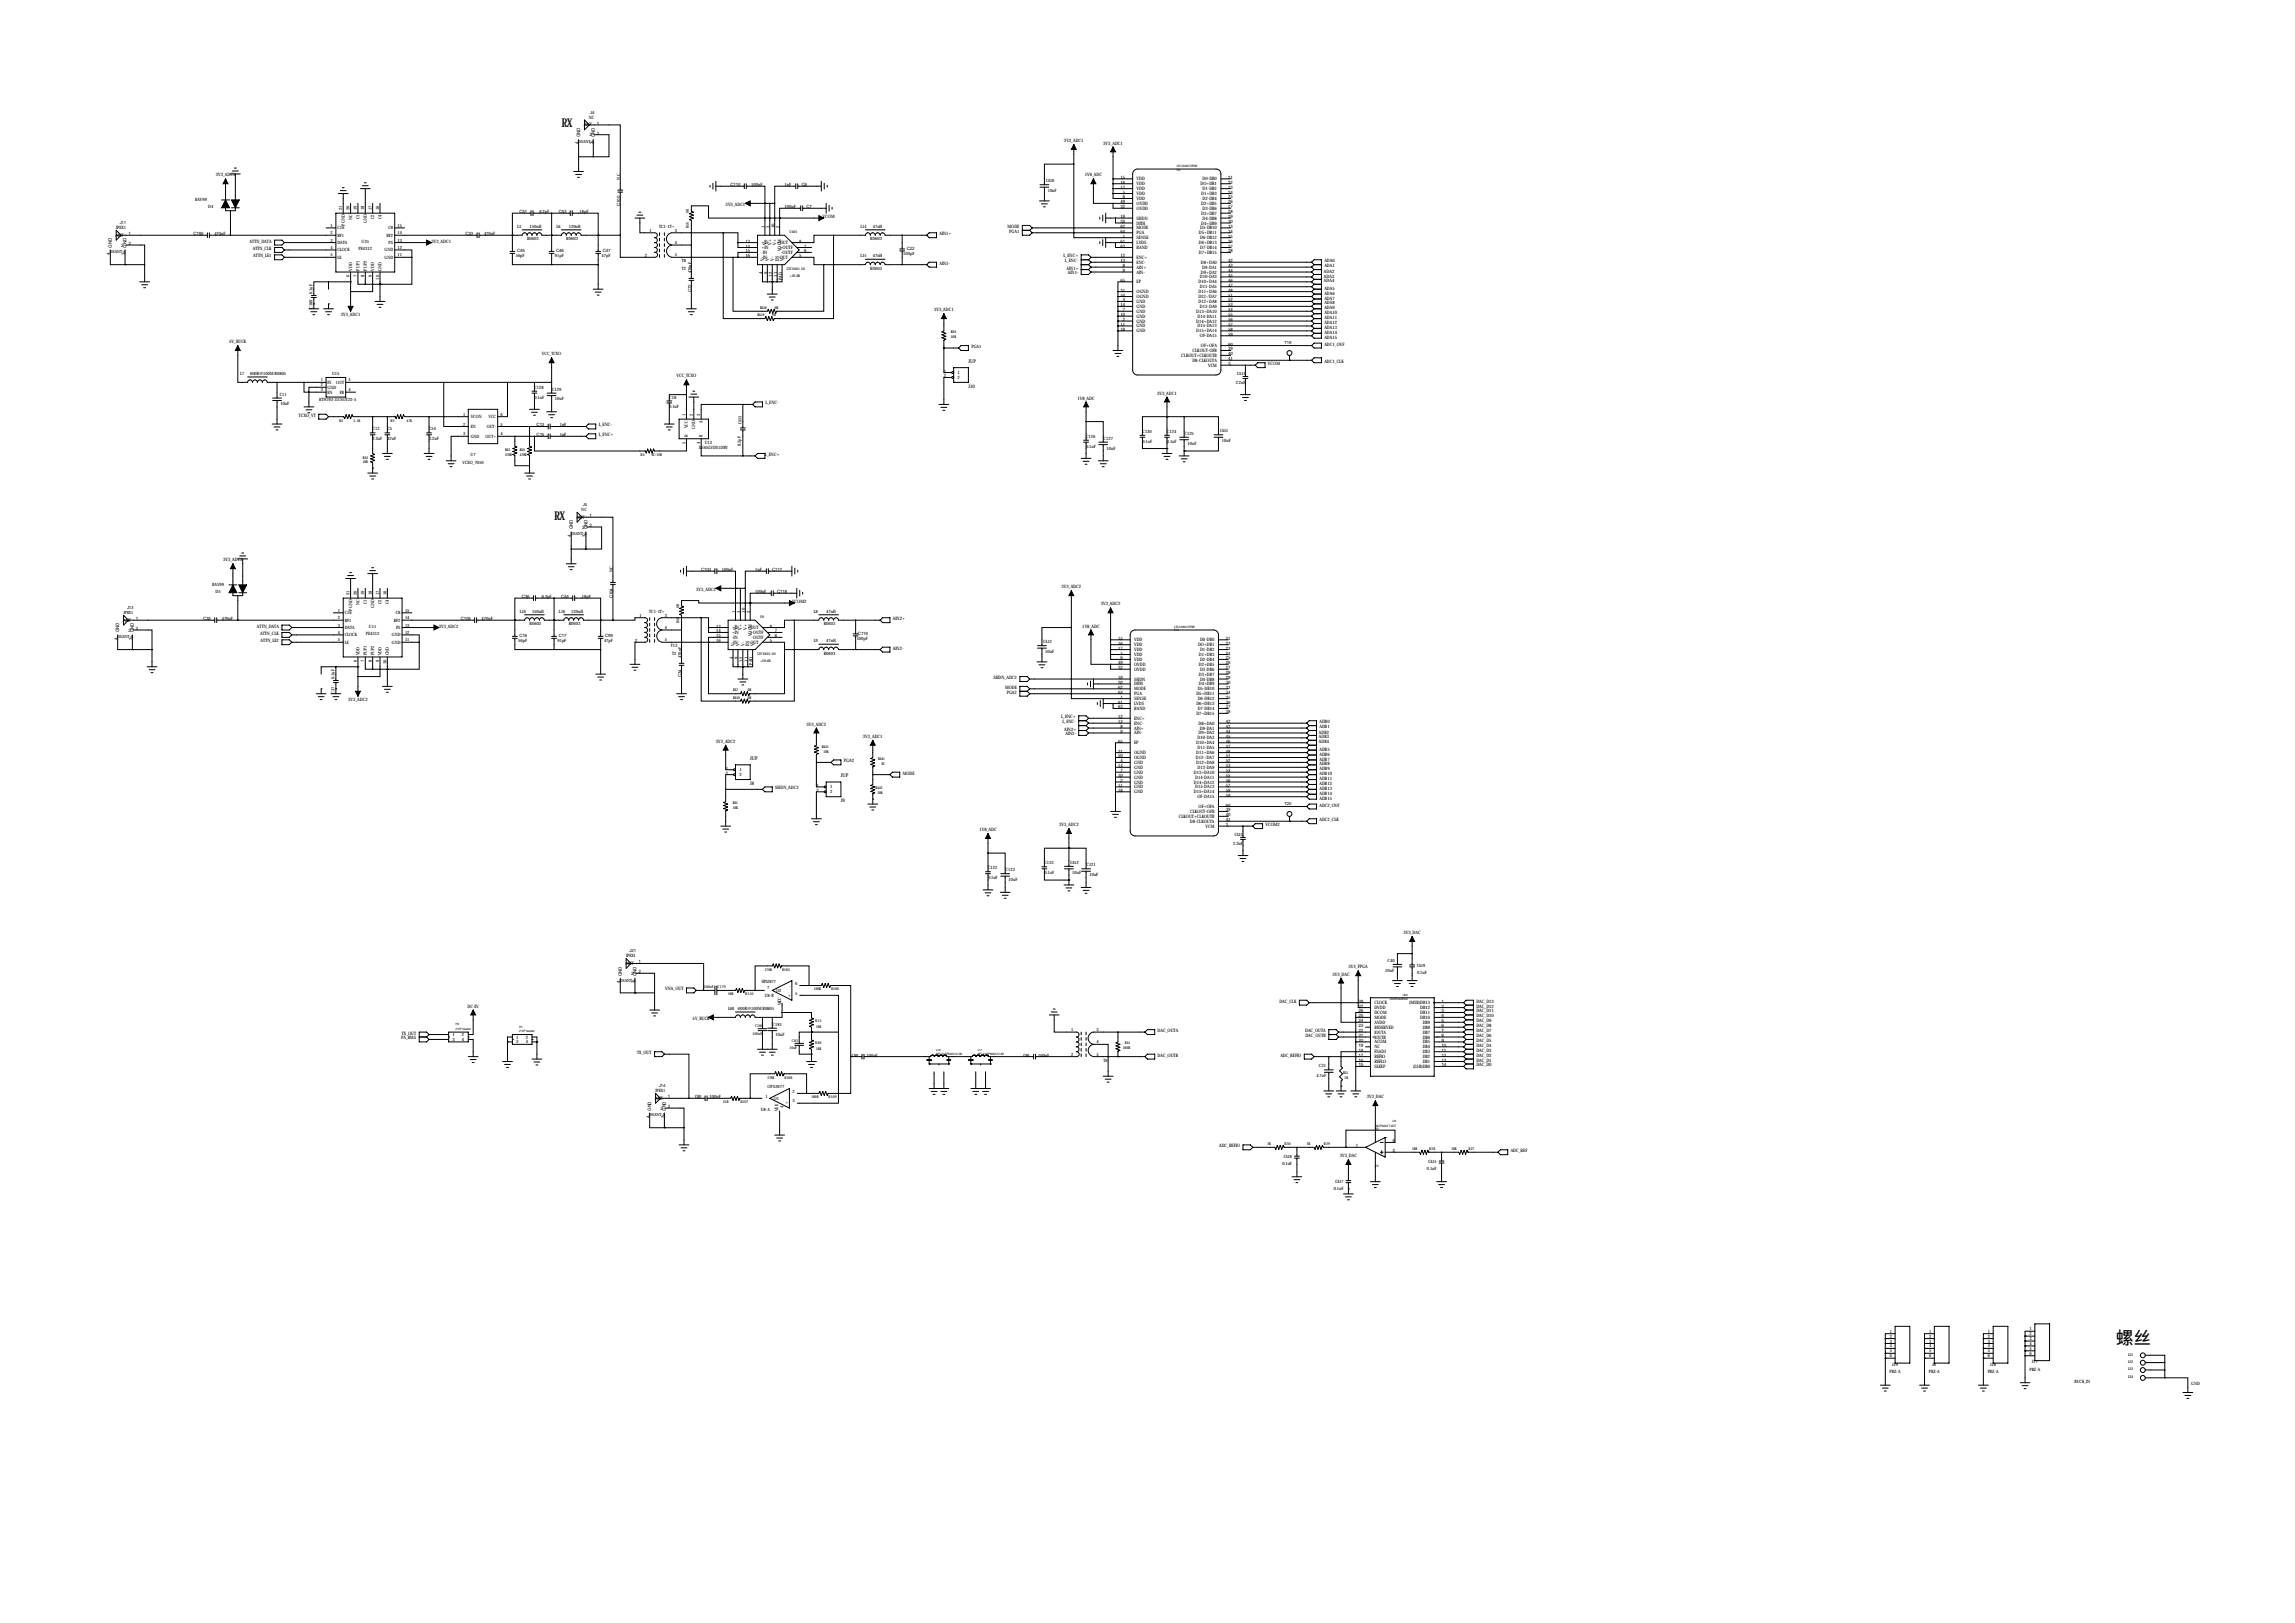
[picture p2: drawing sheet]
<svg xmlns="http://www.w3.org/2000/svg" width="1189mm" height="841mm" viewBox="0 0 1189 841" stroke-linecap="round" stroke-linejoin="round" font-family="sans-serif">
<defs><g id="words">
<text font-size="9.2" x="1096" y="696">螺丝</text>
<g font-size="6.3">
<text x="291" y="66">RX</text>
<text x="287" y="269">RX</text>
</g>
<g font-size="2.6">
<text x="502" y="188">JUP</text>
<text x="389" y="394">JUP</text>
<text x="436" y="403">JUP</text>
</g>
<g font-size="2.5">
<text x="502" y="201">J10</text>
<text x="389" y="406">J8</text>
<text x="436" y="415">J9</text>
</g>
<g font-size="2.4">
<text x="302" y="65">ANT</text>
<text x="309" y="65">1</text>
<text x="301" y="71" transform="rotate(-90 301 71)">GND</text>
<text x="305" y="71">2</text>
<text x="308" y="71" transform="rotate(-90 308 71)">GND</text>
<text x="309" y="70">2</text>
<text x="300" y="75" transform="rotate(-90 300 75)">4</text>
<text x="307" y="75" transform="rotate(-90 307 75)">3</text>
<text x="551" y="74">3V3_ADC1</text>
<text x="571" y="75">3V3_ADC1</text>
<text x="112" y="91">3V3_ADC1</text>
<text x="562" y="91">1V8_ADC</text>
<text x="580" y="93">15</text>
<text x="580" y="95">16</text>
<text x="589" y="93">VDD</text>
<text x="589" y="96">VDD</text>
<text x="622" y="96">DO+DB1</text>
<text x="623" y="93">D0-DB0</text>
<text x="636" y="93">21</text>
<text x="636" y="95">22</text>
<text x="580" y="98">17</text>
<text x="582" y="100">5</text>
<text x="589" y="99">VDD</text>
<text x="589" y="101">VDD</text>
<text x="622" y="101">D1+DB3</text>
<text x="623" y="99">D1-DB2</text>
<text x="636" y="98">23</text>
<text x="636" y="100">24</text>
<text x="376" y="107">3V3_ADC1</text>
<text x="580" y="105">49</text>
<text x="580" y="108">32</text>
<text x="582" y="103">6</text>
<text x="589" y="104">VDD</text>
<text x="589" y="106">OVDD</text>
<text x="622" y="106">D2+DB5</text>
<text x="623" y="104">D2-DB4</text>
<text x="636" y="103">25</text>
<text x="636" y="105">26</text>
<text x="636" y="108">27</text>
<text x="426" y="113">VCOM</text>
<text x="580" y="113">19</text>
<text x="589" y="109">OVDD</text>
<text x="589" y="114">SHDN</text>
<text x="622" y="111">D3+DB7</text>
<text x="623" y="109">D3-DB6</text>
<text x="623" y="114">D4-DB8</text>
<text x="636" y="110">28</text>
<text x="636" y="113">29</text>
<text x="396" y="118" transform="rotate(-90 396 118)">1</text>
<text x="399" y="118" transform="rotate(-90 399 118)">3</text>
<text x="401" y="118" transform="rotate(-90 401 118)">10</text>
<text x="404" y="118" transform="rotate(-90 404 118)">2</text>
<text x="522" y="118">MODE</text>
<text x="580" y="115">20</text>
<text x="580" y="118">62</text>
<text x="589" y="116">DITH</text>
<text x="589" y="119">MODE</text>
<text x="622" y="119">D5-DB10</text>
<text x="622" y="116">D4+DB9</text>
<text x="636" y="115">30</text>
<text x="636" y="118">33</text>
<text x="60" y="123">ANT</text>
<text x="67" y="122">1</text>
<text x="129" y="126">ATTN_DATA</text>
<text x="224" y="126">3V3_ADC1</text>
<text x="386" y="126">13</text>
<text x="414" y="126">8</text>
<text x="487" y="122">AIN1+</text>
<text x="523" y="121">PGA1</text>
<text x="580" y="121">64</text>
<text x="580" y="126">61</text>
<text x="582" y="123">1</text>
<text x="589" y="121">PGA</text>
<text x="589" y="124">SENSE</text>
<text x="621" y="121">D5+DB11</text>
<text x="622" y="124">D6-DB12</text>
<text x="636" y="121">34</text>
<text x="636" y="123">35</text>
<text x="636" y="126">36</text>
<text x="57" y="132" transform="rotate(-90 57 132)">4</text>
<text x="58" y="128" transform="rotate(-90 58 128)">GND</text>
<text x="63" y="128">2</text>
<text x="65" y="132" transform="rotate(-90 65 132)">3</text>
<text x="66" y="128" transform="rotate(-90 66 128)">GND</text>
<text x="67" y="127">2</text>
<text x="131" y="129">ATTN_CLK</text>
<text x="386" y="128">14</text>
<text x="386" y="131">15</text>
<text x="394" y="126">+IN</text>
<text x="394" y="129">+IN</text>
<text x="394" y="132">-IN</text>
<text x="397" y="127" transform="rotate(-90 397 127)">V+</text>
<text x="400" y="127" transform="rotate(-90 400 127)">V+</text>
<text x="402" y="127" transform="rotate(-90 402 127)">V+</text>
<text x="402" y="126">+OUT</text>
<text x="404" y="129">+OUTF</text>
<text x="405" y="132">-OUTF</text>
<text x="405" y="130" transform="rotate(-90 405 130)">VOCM</text>
<text x="417" y="131">6</text>
<text x="417" y="128">7</text>
<text x="580" y="128">63</text>
<text x="589" y="126">LVDS</text>
<text x="589" y="129">RAND</text>
<text x="621" y="126">D6+DB13</text>
<text x="621" y="132">D7+DB15</text>
<text x="622" y="129">D7-DB14</text>
<text x="636" y="128">37</text>
<text x="636" y="131">38</text>
<text x="131" y="133">ATTN_LE1</text>
<text x="386" y="133">16</text>
<text x="394" y="134">-IN</text>
<text x="396" y="135" transform="rotate(-90 396 135)">V-</text>
<text x="398" y="135" transform="rotate(-90 398 135)">V-</text>
<text x="401" y="135" transform="rotate(-90 401 135)">V-</text>
<text x="403" y="134">-OUT</text>
<text x="403" y="135" transform="rotate(-90 403 135)">EN</text>
<text x="406" y="135" transform="rotate(-90 406 135)">V-</text>
<text x="414" y="133">5</text>
<text x="487" y="137">AIN1-</text>
<text x="551" y="133">L_ENC+</text>
<text x="552" y="136">L_ENC-</text>
<text x="580" y="133">12</text>
<text x="580" y="136">13</text>
<text x="589" y="134">ENC+</text>
<text x="589" y="137">ENC-</text>
<text x="622" y="137">D8+DA0</text>
<text x="636" y="136">42</text>
<text x="686" y="136">ADA0</text>
<text x="395" y="142" transform="rotate(-90 395 142)">4</text>
<text x="398" y="142" transform="rotate(-90 398 142)">9</text>
<text x="400" y="143" transform="rotate(-90 400 143)">12</text>
<text x="403" y="143" transform="rotate(-90 403 143)">11</text>
<text x="553" y="140">AIN1+</text>
<text x="553" y="142">AIN1-</text>
<text x="582" y="138">8</text>
<text x="582" y="141">9</text>
<text x="589" y="139">AIN+</text>
<text x="589" y="142">AIN-</text>
<text x="622" y="142">D9+DA2</text>
<text x="623" y="139">D9-DA1</text>
<text x="636" y="138">43</text>
<text x="636" y="141">44</text>
<text x="636" y="143">45</text>
<text x="686" y="144">ADA3</text>
<text x="686" y="141">ADA2</text>
<text x="686" y="138">ADA1</text>
<text x="405" y="145" transform="rotate(-90 405 145)">PAD</text>
<text x="580" y="146">65</text>
<text x="589" y="147">EP</text>
<text x="621" y="147">D10+DA4</text>
<text x="622" y="144">D10-DA3</text>
<text x="622" y="149">D11-DA5</text>
<text x="636" y="149">47</text>
<text x="636" y="146">46</text>
<text x="686" y="146">ADA4</text>
<text x="580" y="151">31</text>
<text x="580" y="154">50</text>
<text x="589" y="152">OGND</text>
<text x="589" y="154">OGND</text>
<text x="621" y="154">D12-/DA7</text>
<text x="621" y="152">D11+DA6</text>
<text x="636" y="151">48</text>
<text x="636" y="154">51</text>
<text x="686" y="150">ADA5</text>
<text x="686" y="155">ADA7</text>
<text x="686" y="153">ADA6</text>
<text x="484" y="161">3V3_ADC1</text>
<text x="580" y="159">14</text>
<text x="582" y="156">4</text>
<text x="582" y="161">7</text>
<text x="589" y="157">GND</text>
<text x="589" y="159">GND</text>
<text x="621" y="157">D12+DA8</text>
<text x="622" y="159">D13-DA9</text>
<text x="636" y="156">52</text>
<text x="636" y="159">53</text>
<text x="636" y="161">54</text>
<text x="686" y="160">ADA9</text>
<text x="686" y="158">ADA8</text>
<text x="177" y="164">3V3_ADC1</text>
<text x="580" y="164">10</text>
<text x="582" y="166">2</text>
<text x="589" y="162">GND</text>
<text x="589" y="165">GND</text>
<text x="589" y="167">GND</text>
<text x="620" y="162">D13+DA10</text>
<text x="620" y="167">D14+DA12</text>
<text x="620" y="165">D14-DA11</text>
<text x="636" y="164">55</text>
<text x="636" y="166">56</text>
<text x="686" y="168">ADA12</text>
<text x="686" y="165">ADA11</text>
<text x="686" y="163">ADA10</text>
<text x="580" y="169">11</text>
<text x="580" y="171">18</text>
<text x="589" y="170">GND</text>
<text x="589" y="172">GND</text>
<text x="620" y="172">D15+DA14</text>
<text x="620" y="170">D15-DA13</text>
<text x="636" y="169">57</text>
<text x="636" y="171">58</text>
<text x="636" y="174">59</text>
<text x="686" y="173">ADA14</text>
<text x="686" y="170">ADA13</text>
<text x="119" y="178">5V_BUCK</text>
<text x="622" y="175">OF-DA15</text>
<text x="622" y="180">OF+OFA</text>
<text x="636" y="179">60</text>
<text x="686" y="179">ADC1_OVF</text>
<text x="686" y="176">ADA15</text>
<text x="503" y="180">PGA1</text>
<text x="612" y="185">CLKOUT+CLKOUTB</text>
<text x="618" y="182">CLKOUT-OFB</text>
<text x="636" y="182">39</text>
<text x="636" y="184">40</text>
<text x="618" y="187">D8-CLKOUTA</text>
<text x="626" y="190">VCM</text>
<text x="636" y="187">41</text>
<text x="636" y="189">3</text>
<text x="657" y="189">VCOM</text>
<text x="686" y="188">ADC1_CLK</text>
<text x="350" y="196">VCC_TCXO</text>
<text x="489" y="193">1</text>
<text x="489" y="196">2</text>
<text x="496" y="194">1</text>
<text x="496" y="196">2</text>
<text x="396" y="209">L_ENC-</text>
<text x="558" y="207">1V8_ADC</text>
<text x="599" y="204">3V3_ADC1</text>
<text x="155" y="216">TCXO_VT</text>
<text x="310" y="221">L_ENC-</text>
<text x="310" y="226">L_ENC+</text>
<text x="396" y="236">L_ENC+</text>
<text x="299" y="269">ANT</text>
<text x="305" y="268">1</text>
<text x="297" y="274" transform="rotate(-90 297 274)">GND</text>
<text x="302" y="274">2</text>
<text x="304" y="274" transform="rotate(-90 304 274)">GND</text>
<text x="305" y="273">2</text>
<text x="296" y="278" transform="rotate(-90 296 278)">4</text>
<text x="304" y="278" transform="rotate(-90 304 278)">3</text>
<text x="116" y="291">3V3_ADC2</text>
<text x="361" y="306">3V3_ADC2</text>
<text x="550" y="305">3V3_ADC2</text>
<text x="381" y="317" transform="rotate(-90 381 317)">1</text>
<text x="384" y="317" transform="rotate(-90 384 317)">3</text>
<text x="386" y="317" transform="rotate(-90 386 317)">10</text>
<text x="389" y="317" transform="rotate(-90 389 317)">2</text>
<text x="410" y="312">VCOM2</text>
<text x="570" y="314">3V3_ADC2</text>
<text x="64" y="322">ANT</text>
<text x="70" y="321">1</text>
<text x="463" y="321">AIN2+</text>
<text x="62" y="328" transform="rotate(-90 62 328)">GND</text>
<text x="67" y="327">2</text>
<text x="69" y="328" transform="rotate(-90 69 328)">GND</text>
<text x="70" y="326">2</text>
<text x="133" y="325">ATTN_DATA</text>
<text x="135" y="329">ATTN_CLK</text>
<text x="227" y="325">3V3_ADC2</text>
<text x="371" y="325">13</text>
<text x="371" y="328">14</text>
<text x="379" y="326">+IN</text>
<text x="379" y="328">+IN</text>
<text x="382" y="326" transform="rotate(-90 382 326)">V+</text>
<text x="384" y="326" transform="rotate(-90 384 326)">V+</text>
<text x="387" y="326" transform="rotate(-90 387 326)">V+</text>
<text x="387" y="326">+OUT</text>
<text x="389" y="328">+OUTF</text>
<text x="389" y="330" transform="rotate(-90 389 330)">VOCM</text>
<text x="399" y="325">8</text>
<text x="401" y="328">7</text>
<text x="561" y="325">1V8_ADC</text>
<text x="61" y="331" transform="rotate(-90 61 331)">4</text>
<text x="69" y="331" transform="rotate(-90 69 331)">3</text>
<text x="135" y="333">ATTN_LE2</text>
<text x="371" y="330">15</text>
<text x="371" y="333">16</text>
<text x="379" y="331">-IN</text>
<text x="379" y="333">-IN</text>
<text x="381" y="334" transform="rotate(-90 381 334)">V-</text>
<text x="383" y="334" transform="rotate(-90 383 334)">V-</text>
<text x="386" y="334" transform="rotate(-90 386 334)">V-</text>
<text x="388" y="333">-OUT</text>
<text x="388" y="334" transform="rotate(-90 388 334)">EN</text>
<text x="389" y="331">-OUTF</text>
<text x="391" y="334" transform="rotate(-90 391 334)">V-</text>
<text x="399" y="333">5</text>
<text x="401" y="330">6</text>
<text x="579" y="331">15</text>
<text x="579" y="334">16</text>
<text x="588" y="332">VDD</text>
<text x="588" y="335">VDD</text>
<text x="621" y="335">DO+DB1</text>
<text x="622" y="332">D0-DB0</text>
<text x="635" y="331">21</text>
<text x="635" y="334">22</text>
<text x="380" y="342" transform="rotate(-90 380 342)">4</text>
<text x="382" y="342" transform="rotate(-90 382 342)">9</text>
<text x="463" y="336">AIN2-</text>
<text x="579" y="336">17</text>
<text x="580" y="339">5</text>
<text x="580" y="342">6</text>
<text x="588" y="337">VDD</text>
<text x="588" y="340">VDD</text>
<text x="621" y="340">D1+DB3</text>
<text x="622" y="337">D1-DB2</text>
<text x="635" y="336">23</text>
<text x="635" y="339">24</text>
<text x="635" y="342">25</text>
<text x="385" y="343" transform="rotate(-90 385 343)">12</text>
<text x="387" y="343" transform="rotate(-90 387 343)">11</text>
<text x="390" y="344" transform="rotate(-90 390 344)">PAD</text>
<text x="579" y="344">49</text>
<text x="579" y="347">32</text>
<text x="588" y="342">VDD</text>
<text x="588" y="345">OVDD</text>
<text x="588" y="347">OVDD</text>
<text x="621" y="345">D2+DB5</text>
<text x="622" y="342">D2-DB4</text>
<text x="622" y="347">D3-DB6</text>
<text x="635" y="344">26</text>
<text x="635" y="347">27</text>
<text x="515" y="352">SHDN_ADC2</text>
<text x="579" y="352">19</text>
<text x="588" y="353">SHDN</text>
<text x="621" y="350">D3+DB7</text>
<text x="622" y="353">D4-DB8</text>
<text x="635" y="349">28</text>
<text x="635" y="352">29</text>
<text x="521" y="357">MODE</text>
<text x="521" y="359">PGA2</text>
<text x="579" y="354">20</text>
<text x="579" y="357">62</text>
<text x="579" y="359">64</text>
<text x="588" y="355">DITH</text>
<text x="588" y="358">MODE</text>
<text x="620" y="358">D5-DB10</text>
<text x="621" y="355">D4+DB9</text>
<text x="635" y="354">30</text>
<text x="635" y="357">33</text>
<text x="635" y="359">34</text>
<text x="180" y="363">3V3_ADC2</text>
<text x="579" y="364">61</text>
<text x="580" y="362">1</text>
<text x="588" y="360">PGA</text>
<text x="588" y="363">SENSE</text>
<text x="588" y="365">LVDS</text>
<text x="620" y="360">D5+DB11</text>
<text x="620" y="365">D6+DB13</text>
<text x="620" y="363">D6-DB12</text>
<text x="635" y="362">35</text>
<text x="635" y="364">36</text>
<text x="579" y="367">63</text>
<text x="588" y="368">RAND</text>
<text x="620" y="370">D7+DB15</text>
<text x="620" y="368">D7-DB14</text>
<text x="635" y="367">37</text>
<text x="635" y="369">38</text>
<text x="418" y="376">3V3_ADC2</text>
<text x="550" y="372">L_ENC+</text>
<text x="550" y="375">L_ENC-</text>
<text x="579" y="372">12</text>
<text x="579" y="375">13</text>
<text x="580" y="377">8</text>
<text x="588" y="373">ENC+</text>
<text x="588" y="375">ENC-</text>
<text x="588" y="378">AIN+</text>
<text x="621" y="375">D8+DA0</text>
<text x="622" y="378">D9-DA1</text>
<text x="635" y="375">42</text>
<text x="635" y="377">43</text>
<text x="684" y="377">ADB1</text>
<text x="684" y="375">ADB0</text>
<text x="447" y="382">3V3_ADC1</text>
<text x="551" y="378">AIN2+</text>
<text x="552" y="381">AIN2-</text>
<text x="580" y="380">9</text>
<text x="588" y="380">AIN-</text>
<text x="620" y="383">D10-DA3</text>
<text x="621" y="380">D9+DA2</text>
<text x="635" y="380">44</text>
<text x="635" y="382">45</text>
<text x="683" y="383">ADB3</text>
<text x="683" y="380">ADB2</text>
<text x="371" y="385">3V3_ADC2</text>
<text x="579" y="385">65</text>
<text x="579" y="390">31</text>
<text x="588" y="386">EP</text>
<text x="620" y="386">D10+DA4</text>
<text x="620" y="388">D11-DA5</text>
<text x="635" y="387">47</text>
<text x="635" y="385">46</text>
<text x="635" y="390">48</text>
<text x="683" y="385">ADB4</text>
<text x="684" y="389">ADB5</text>
<text x="437" y="395">PGA2</text>
<text x="579" y="392">50</text>
<text x="580" y="395">4</text>
<text x="588" y="391">OGND</text>
<text x="588" y="393">OGND</text>
<text x="588" y="396">GND</text>
<text x="620" y="393">D12-/DA7</text>
<text x="620" y="391">D11+DA6</text>
<text x="620" y="396">D12+DA8</text>
<text x="635" y="392">51</text>
<text x="635" y="395">52</text>
<text x="684" y="394">ADB7</text>
<text x="684" y="391">ADB6</text>
<text x="376" y="399">1</text>
<text x="376" y="401">2</text>
<text x="383" y="400">1</text>
<text x="468" y="401">MODE</text>
<text x="579" y="397">14</text>
<text x="580" y="400">7</text>
<text x="588" y="398">GND</text>
<text x="588" y="401">GND</text>
<text x="618" y="401">D13+DA10</text>
<text x="620" y="398">D13-DA9</text>
<text x="635" y="397">53</text>
<text x="635" y="400">54</text>
<text x="684" y="399">ADB9</text>
<text x="684" y="396">ADB8</text>
<text x="684" y="402">ADB10</text>
<text x="383" y="402">2</text>
<text x="423" y="408">1</text>
<text x="579" y="403">10</text>
<text x="579" y="408">11</text>
<text x="580" y="405">2</text>
<text x="588" y="403">GND</text>
<text x="588" y="406">GND</text>
<text x="618" y="406">D14+DA12</text>
<text x="619" y="403">D14-DA11</text>
<text x="635" y="403">55</text>
<text x="635" y="405">56</text>
<text x="635" y="408">57</text>
<text x="684" y="407">ADB12</text>
<text x="684" y="404">ADB11</text>
<text x="402" y="409">SHDN_ADC2</text>
<text x="423" y="410">2</text>
<text x="430" y="408">1</text>
<text x="430" y="411">2</text>
<text x="579" y="410">18</text>
<text x="588" y="408">GND</text>
<text x="588" y="411">GND</text>
<text x="618" y="411">D15+DA14</text>
<text x="619" y="408">D15-DA13</text>
<text x="620" y="413">OF-DA15</text>
<text x="635" y="410">58</text>
<text x="635" y="413">59</text>
<text x="684" y="412">ADB14</text>
<text x="684" y="409">ADB13</text>
<text x="621" y="419">OF+OFA</text>
<text x="635" y="418">60</text>
<text x="684" y="414">ADB15</text>
<text x="684" y="418">ADC2_OVF</text>
<text x="611" y="424">CLKOUT+CLKOUTB</text>
<text x="617" y="421">CLKOUT-OFB</text>
<text x="635" y="420">39</text>
<text x="635" y="423">40</text>
<text x="635" y="425">41</text>
<text x="684" y="425">ADC2_CLK</text>
<text x="507" y="430">1V8_ADC</text>
<text x="549" y="428">3V3_ADC2</text>
<text x="616" y="426">D8-CLKOUTA</text>
<text x="625" y="429">VCM</text>
<text x="635" y="428">3</text>
<text x="656" y="428">VCOM2</text>
<text x="727" y="484">3V3_DAC</text>
<text x="324" y="500">ANT</text>
<text x="331" y="499">1</text>
<text x="699" y="502">3V3_FPGA</text>
<text x="321" y="509" transform="rotate(-90 321 509)">4</text>
<text x="322" y="505" transform="rotate(-90 322 505)">GND</text>
<text x="327" y="505">2</text>
<text x="329" y="509" transform="rotate(-90 329 509)">3</text>
<text x="330" y="505" transform="rotate(-90 330 505)">GND</text>
<text x="331" y="504">2</text>
<text x="690" y="505">3V3_DAC</text>
<text x="345" y="513">VNA_OUT</text>
<text x="242" y="522">DC-IN</text>
<text x="663" y="519">DAC_CLK</text>
<text x="704" y="522">27</text>
<text x="704" y="519">28</text>
<text x="712" y="520">CLOCK</text>
<text x="730" y="520">(MSB)DB13</text>
<text x="747" y="519">1</text>
<text x="747" y="522">2</text>
<text x="765" y="519">DAC_D13</text>
<text x="765" y="522">DAC_D12</text>
<text x="704" y="527">25</text>
<text x="704" y="524">26</text>
<text x="712" y="528">MODE</text>
<text x="712" y="525">DCOM</text>
<text x="712" y="523">DVDD</text>
<text x="736" y="523">DB12</text>
<text x="736" y="525">DB11</text>
<text x="736" y="528">DB10</text>
<text x="747" y="524">3</text>
<text x="747" y="527">4</text>
<text x="765" y="524">DAC_D11</text>
<text x="765" y="527">DAC_D10</text>
<text x="359" y="528">5V_BUCK</text>
<text x="704" y="532">23</text>
<text x="704" y="530">24</text>
<text x="712" y="533">RESERVED</text>
<text x="712" y="530">AVDD</text>
<text x="737" y="530">DB9</text>
<text x="737" y="533">DB8</text>
<text x="747" y="530">5</text>
<text x="747" y="532">6</text>
<text x="765" y="530">DAC_D9</text>
<text x="765" y="532">DAC_D8</text>
<text x="208" y="538">PA_BIAS</text>
<text x="208" y="536">TX_OUT</text>
<text x="234" y="537">1</text>
<text x="234" y="539">3</text>
<text x="239" y="537">2</text>
<text x="239" y="539">4</text>
<text x="267" y="538">1</text>
<text x="272" y="538">2</text>
<text x="600" y="535">DAC_OUTA</text>
<text x="676" y="535">DAC_OUTA</text>
<text x="676" y="537">DAC_OUTB</text>
<text x="704" y="540">20</text>
<text x="704" y="537">21</text>
<text x="704" y="535">22</text>
<text x="712" y="538">IOUTB</text>
<text x="712" y="535">IOUTA</text>
<text x="737" y="535">DB7</text>
<text x="737" y="538">DB6</text>
<text x="747" y="535">7</text>
<text x="747" y="537">8</text>
<text x="747" y="540">9</text>
<text x="765" y="535">DAC_D7</text>
<text x="765" y="537">DAC_D6</text>
<text x="765" y="540">DAC_D5</text>
<text x="267" y="540">3</text>
<text x="272" y="540">4</text>
<text x="704" y="545">18</text>
<text x="704" y="542">19</text>
<text x="712" y="546">FSADJ</text>
<text x="712" y="543">NC</text>
<text x="712" y="540">ACOM</text>
<text x="737" y="540">DB5</text>
<text x="737" y="543">DB4</text>
<text x="737" y="546">DB3</text>
<text x="747" y="542">10</text>
<text x="747" y="545">11</text>
<text x="765" y="542">DAC_D4</text>
<text x="765" y="545">DAC_D3</text>
<text x="330" y="546">TX_OUT</text>
<text x="600" y="547">DAC_OUTB</text>
<text x="663" y="547">ADC_REFIO</text>
<text x="704" y="550">16</text>
<text x="704" y="547">17</text>
<text x="712" y="551">REFLO</text>
<text x="712" y="548">REFIO</text>
<text x="737" y="548">DB2</text>
<text x="737" y="551">DB1</text>
<text x="747" y="547">12</text>
<text x="747" y="550">13</text>
<text x="765" y="547">DAC_D2</text>
<text x="765" y="550">DAC_D1</text>
<text x="704" y="552">15</text>
<text x="712" y="553">SLEEP</text>
<text x="732" y="553">(LSB)DB0</text>
<text x="747" y="552">14</text>
<text x="765" y="552">DAC_D0</text>
<text x="339" y="570">ANT</text>
<text x="346" y="569">1</text>
<text x="708" y="569">3V3_DAC</text>
<text x="337" y="575" transform="rotate(-90 337 575)">GND</text>
<text x="342" y="575">2</text>
<text x="345" y="575" transform="rotate(-90 345 575)">GND</text>
<text x="346" y="574">2</text>
<text x="337" y="579" transform="rotate(-90 337 579)">4</text>
<text x="344" y="579" transform="rotate(-90 344 579)">3</text>
<text x="714" y="585" transform="rotate(-90 714 585)">5</text>
<text x="721" y="592">4</text>
<text x="632" y="594">ADC_REFIO</text>
<text x="694" y="599">3V3_DAC</text>
<text x="702" y="594">1</text>
<text x="721" y="597">3</text>
<text x="783" y="597">ADC_REF</text>
<text x="714" y="604" transform="rotate(-90 714 604)">2</text>
</g>
<g font-size="2.3">
<text x="305" y="61">NC</text>
<text x="321" y="93" transform="rotate(-90 321 93)">NC</text>
<text x="542" y="94">CA10</text>
<text x="378" y="96">C110</text>
<text x="389" y="96">100nF</text>
<text x="406" y="96">1nF</text>
<text x="415" y="96">C6</text>
<text x="543" y="99">10uF</text>
<text x="101" y="104">BAV99</text>
<text x="108" y="108">D4</text>
<text x="321" y="107" transform="rotate(-90 321 107)">C100</text>
<text x="406" y="108">100nF</text>
<text x="418" y="108">C7</text>
<text x="177" y="109" transform="rotate(-90 177 109)">21</text>
<text x="181" y="109" transform="rotate(-90 181 109)">20</text>
<text x="185" y="109" transform="rotate(-90 185 109)">19</text>
<text x="186" y="114" transform="rotate(-90 186 114)">C1</text>
<text x="189" y="109" transform="rotate(-90 189 109)">18</text>
<text x="193" y="109" transform="rotate(-90 193 109)">17</text>
<text x="194" y="114" transform="rotate(-90 194 114)">C2</text>
<text x="196" y="109" transform="rotate(-90 196 109)">16</text>
<text x="198" y="114" transform="rotate(-90 198 114)">C4</text>
<text x="269" y="110">C51</text>
<text x="279" y="110">6.2pF</text>
<text x="289" y="110">C53</text>
<text x="300" y="110">18pF</text>
<text x="60" y="119">IPEX1</text>
<text x="171" y="118">1</text>
<text x="175" y="119">C16</text>
<text x="179" y="117" transform="rotate(-90 179 117)">PGND</text>
<text x="182" y="114" transform="rotate(-90 182 114)">NC</text>
<text x="190" y="116" transform="rotate(-90 190 116)">GND</text>
<text x="201" y="119">C8</text>
<text x="206" y="118">15</text>
<text x="268" y="118">L3</text>
<text x="274" y="118">150nH</text>
<text x="288" y="118">L6</text>
<text x="295" y="118">120nH</text>
<text x="341" y="118">TC1-1T+</text>
<text x="446" y="118">L14</text>
<text x="452" y="118">47nH</text>
<text x="100" y="122">C186</text>
<text x="111" y="122">470nF</text>
<text x="171" y="121">2</text>
<text x="171" y="125">3</text>
<text x="175" y="123">RF1</text>
<text x="187" y="126">U35</text>
<text x="200" y="123">RF2</text>
<text x="206" y="125">13</text>
<text x="206" y="121">14</text>
<text x="241" y="122">C33</text>
<text x="251" y="122">470nF</text>
<text x="273" y="124">R0603</text>
<text x="293" y="124">R0603</text>
<text x="336" y="120">1</text>
<text x="350" y="120">3</text>
<text x="451" y="124">R0603</text>
<text x="171" y="129">4</text>
<text x="175" y="126">DATA</text>
<text x="175" y="130">CLOCK</text>
<text x="186" y="130">PE4312</text>
<text x="199" y="130">GND</text>
<text x="201" y="126">PS</text>
<text x="206" y="129">12</text>
<text x="268" y="131">C45</text>
<text x="288" y="131">C46</text>
<text x="312" y="131">C47</text>
<text x="350" y="126">4</text>
<text x="470" y="129">C22</text>
<text x="171" y="133">5</text>
<text x="175" y="134">LE</text>
<text x="199" y="134">GND</text>
<text x="206" y="133">11</text>
<text x="267" y="133">56pF</text>
<text x="287" y="133">91pF</text>
<text x="312" y="133">47pF</text>
<text x="334" y="133">2</text>
<text x="350" y="133">5</text>
<text x="353" y="136">T8</text>
<text x="446" y="133">L15</text>
<text x="452" y="133">47nH</text>
<text x="468" y="132">100pF</text>
<text x="181" y="144" transform="rotate(-90 181 144)">6</text>
<text x="182" y="140" transform="rotate(-90 182 140)">VDD</text>
<text x="185" y="144" transform="rotate(-90 185 144)">7</text>
<text x="186" y="140" transform="rotate(-90 186 140)">PUP1</text>
<text x="189" y="144" transform="rotate(-90 189 144)">8</text>
<text x="190" y="140" transform="rotate(-90 190 140)">PUP2</text>
<text x="193" y="144" transform="rotate(-90 193 144)">9</text>
<text x="194" y="140" transform="rotate(-90 194 140)">VDD</text>
<text x="198" y="140" transform="rotate(-90 198 140)">GND</text>
<text x="353" y="140">T2</text>
<text x="358" y="142" transform="rotate(-90 358 142)">470nF</text>
<text x="451" y="140">R0603</text>
<text x="196" y="145" transform="rotate(-90 196 145)">10</text>
<text x="162" y="152" transform="rotate(-90 162 152)">0.1uF</text>
<text x="358" y="151" transform="rotate(-90 358 151)">C72</text>
<text x="162" y="160" transform="rotate(-90 162 160)">C189</text>
<text x="281" y="184">VCC_TCXO</text>
<text x="124" y="194">L7</text>
<text x="130" y="194">600R@100MR0805</text>
<text x="166" y="198">1</text>
<text x="172" y="194">U15</text>
<text x="181" y="198">5</text>
<text x="641" y="194">CA11</text>
<text x="166" y="200">2</text>
<text x="166" y="203">3</text>
<text x="170" y="199">IN</text>
<text x="170" y="201">GND</text>
<text x="170" y="204">EN</text>
<text x="174" y="199">OUT</text>
<text x="176" y="204">FB</text>
<text x="181" y="203">4</text>
<text x="277" y="201">C128</text>
<text x="286" y="202">C129</text>
<text x="640" y="199">2.2uF</text>
<text x="145" y="205">C11</text>
<text x="145" y="210">10uF</text>
<text x="165" y="208">RT9193-33/SOT23-5</text>
<text x="277" y="206">0.1uF</text>
<text x="287" y="207">10uF</text>
<text x="347" y="206">C18</text>
<text x="240" y="215">1</text>
<text x="259" y="215">6</text>
<text x="347" y="212">0.1uF</text>
<text x="355" y="216" transform="rotate(-90 355 216)">1</text>
<text x="359" y="216" transform="rotate(-90 359 216)">2</text>
<text x="363" y="216" transform="rotate(-90 363 216)">3</text>
<text x="240" y="220">2</text>
<text x="244" y="217">VCON</text>
<text x="244" y="222">EN</text>
<text x="252" y="222">OUT-</text>
<text x="253" y="217">VCC</text>
<text x="259" y="220">5</text>
<text x="278" y="221">C13</text>
<text x="290" y="221">1nF</text>
<text x="356" y="222" transform="rotate(-90 356 222)">VCC</text>
<text x="364" y="219" transform="rotate(-90 364 219)">A</text>
<text x="384" y="220" transform="rotate(-90 384 220)">CA53</text>
<text x="193" y="223">C12</text>
<text x="201" y="223">C5</text>
<text x="222" y="223">C54</text>
<text x="240" y="225">3</text>
<text x="244" y="227">GND</text>
<text x="252" y="227">OUT+</text>
<text x="259" y="225">4</text>
<text x="278" y="226">C15</text>
<text x="290" y="226">1nF</text>
<text x="356" y="226" transform="rotate(-90 356 226)">R</text>
<text x="360" y="222" transform="rotate(-90 360 222)">GND</text>
<text x="364" y="226" transform="rotate(-90 364 226)">B</text>
<text x="563" y="227">C126</text>
<text x="572" y="228">C127</text>
<text x="592" y="224">C130</text>
<text x="605" y="224">C124</text>
<text x="614" y="225">C125</text>
<text x="632" y="224">CA51</text>
<text x="193" y="228">2.2uF</text>
<text x="201" y="228">47nF</text>
<text x="222" y="228">2.2uF</text>
<text x="355" y="230" transform="rotate(-90 355 230)">5</text>
<text x="362" y="233">SN65LVDS1DBV</text>
<text x="363" y="230" transform="rotate(-90 363 230)">4</text>
<text x="365" y="230">U13</text>
<text x="384" y="231" transform="rotate(-90 384 231)">8.2pF</text>
<text x="563" y="232">0.1uF</text>
<text x="573" y="233">10uF</text>
<text x="592" y="229">0.1uF</text>
<text x="605" y="229">0.1uF</text>
<text x="615" y="230">10uF</text>
<text x="633" y="229">10uF</text>
<text x="244" y="236">U7</text>
<text x="240" y="240">VCXO_7050</text>
<text x="301" y="265">NC</text>
<text x="318" y="296" transform="rotate(-90 318 296)">NC</text>
<text x="363" y="296">C103</text>
<text x="374" y="296">100nF</text>
<text x="391" y="296">1nF</text>
<text x="400" y="296">C117</text>
<text x="110" y="304">BAV99</text>
<text x="112" y="307">D5</text>
<text x="181" y="308" transform="rotate(-90 181 308)">21</text>
<text x="185" y="308" transform="rotate(-90 185 308)">20</text>
<text x="189" y="308" transform="rotate(-90 189 308)">19</text>
<text x="193" y="308" transform="rotate(-90 193 308)">18</text>
<text x="196" y="308" transform="rotate(-90 196 308)">17</text>
<text x="200" y="308" transform="rotate(-90 200 308)">16</text>
<text x="270" y="310">C36</text>
<text x="281" y="310">6.2pF</text>
<text x="291" y="310">C44</text>
<text x="301" y="310">18pF</text>
<text x="318" y="310" transform="rotate(-90 318 310)">C104</text>
<text x="391" y="307">100nF</text>
<text x="403" y="307">C118</text>
<text x="175" y="317">1</text>
<text x="182" y="316" transform="rotate(-90 182 316)">PGND</text>
<text x="186" y="313" transform="rotate(-90 186 313)">NC</text>
<text x="190" y="313" transform="rotate(-90 190 313)">C1</text>
<text x="194" y="315" transform="rotate(-90 194 315)">GND</text>
<text x="198" y="313" transform="rotate(-90 198 313)">C2</text>
<text x="201" y="313" transform="rotate(-90 201 313)">C4</text>
<text x="210" y="317">15</text>
<text x="269" y="317">L10</text>
<text x="276" y="317">150nH</text>
<text x="290" y="317">L16</text>
<text x="296" y="317">120nH</text>
<text x="336" y="318">TC1-1T+</text>
<text x="422" y="317">L8</text>
<text x="428" y="317">47nH</text>
<text x="105" y="321">C35</text>
<text x="115" y="321">470nF</text>
<text x="175" y="321">2</text>
<text x="179" y="318">C16</text>
<text x="179" y="322">RF1</text>
<text x="204" y="322">RF2</text>
<text x="205" y="318">C8</text>
<text x="210" y="321">14</text>
<text x="239" y="321">C105</text>
<text x="249" y="321">470nF</text>
<text x="274" y="324">R0603</text>
<text x="295" y="324">R0603</text>
<text x="331" y="319">1</text>
<text x="344" y="319">3</text>
<text x="427" y="324">R0603</text>
<text x="175" y="325">3</text>
<text x="175" y="328">4</text>
<text x="179" y="326">DATA</text>
<text x="179" y="330">CLOCK</text>
<text x="190" y="329">PE4312</text>
<text x="191" y="325">U11</text>
<text x="203" y="330">GND</text>
<text x="205" y="326">PS</text>
<text x="210" y="328">12</text>
<text x="210" y="325">13</text>
<text x="344" y="326">4</text>
<text x="444" y="329">C119</text>
<text x="175" y="332">5</text>
<text x="179" y="333">LE</text>
<text x="203" y="333">GND</text>
<text x="210" y="332">11</text>
<text x="268" y="333">56pF</text>
<text x="269" y="330">C16</text>
<text x="289" y="333">91pF</text>
<text x="289" y="330">C17</text>
<text x="313" y="333">47pF</text>
<text x="314" y="330">C99</text>
<text x="329" y="333">2</text>
<text x="344" y="332">5</text>
<text x="348" y="335">T13</text>
<text x="422" y="333">L9</text>
<text x="428" y="333">47nH</text>
<text x="444" y="331">100pF</text>
<text x="541" y="333">CA12</text>
<text x="186" y="340" transform="rotate(-90 186 340)">VDD</text>
<text x="190" y="340" transform="rotate(-90 190 340)">PUP1</text>
<text x="194" y="340" transform="rotate(-90 194 340)">PUP2</text>
<text x="198" y="340" transform="rotate(-90 198 340)">VDD</text>
<text x="201" y="340" transform="rotate(-90 201 340)">GND</text>
<text x="348" y="339">T2</text>
<text x="353" y="341" transform="rotate(-90 353 341)">470nF</text>
<text x="427" y="339">R0603</text>
<text x="541" y="338">10uF</text>
<text x="185" y="343" transform="rotate(-90 185 343)">6</text>
<text x="189" y="343" transform="rotate(-90 189 343)">7</text>
<text x="193" y="343" transform="rotate(-90 193 343)">8</text>
<text x="196" y="343" transform="rotate(-90 196 343)">9</text>
<text x="200" y="344" transform="rotate(-90 200 344)">10</text>
<text x="173" y="352" transform="rotate(-90 173 352)">0.1uF</text>
<text x="353" y="351" transform="rotate(-90 353 351)">C34</text>
<text x="173" y="359" transform="rotate(-90 173 359)">C37</text>
<text x="639" y="438">2.2uF</text>
<text x="640" y="433">CA13</text>
<text x="541" y="448">C133</text>
<text x="555" y="447">CA52</text>
<text x="563" y="449">C121</text>
<text x="512" y="450">C122</text>
<text x="512" y="455">0.1uF</text>
<text x="521" y="451">C123</text>
<text x="541" y="453">0.1uF</text>
<text x="555" y="453">10uF</text>
<text x="564" y="454">10uF</text>
<text x="522" y="456">10uF</text>
<text x="324" y="496">IPEX1</text>
<text x="718" y="503">10uF</text>
<text x="719" y="498">C40</text>
<text x="734" y="501">CA19</text>
<text x="395" y="509">OPA2677</text>
<text x="734" y="504">0.1uF</text>
<text x="397" y="513">7</text>
<text x="402" y="514">O2</text>
<text x="409" y="512">-</text>
<text x="412" y="515">5</text>
<text x="412" y="510">6</text>
<text x="396" y="517">U8-B</text>
<text x="405" y="520" transform="rotate(-90 405 520)">8</text>
<text x="405" y="520" transform="rotate(-90 405 520)">VCC</text>
<text x="408" y="516">+</text>
<text x="377" y="523">L60</text>
<text x="382" y="523">600R@100MR0805</text>
<text x="400" y="531">C181</text>
<text x="402" y="536">10uF</text>
<text x="555" y="534">1</text>
<text x="568" y="534">3</text>
<text x="568" y="540">4</text>
<text x="441" y="547">C89</text>
<text x="449" y="547">100nF</text>
<text x="530" y="547">C86</text>
<text x="538" y="547">100nF</text>
<text x="555" y="547">2</text>
<text x="568" y="547">5</text>
<text x="572" y="550">T6</text>
<text x="682" y="558">4.7uF</text>
<text x="683" y="553">C31</text>
<text x="398" y="563">OPA2677</text>
<text x="340" y="566">IPEX1</text>
<text x="360" y="569">C80</text>
<text x="368" y="569">100nF</text>
<text x="397" y="569">1</text>
<text x="401" y="570">O1</text>
<text x="408" y="567">-</text>
<text x="410" y="566">2</text>
<text x="394" y="575">U8-A</text>
<text x="403" y="575" transform="rotate(-90 403 575)">VEE</text>
<text x="406" y="574" transform="rotate(-90 406 574)">4</text>
<text x="407" y="572">+</text>
<text x="410" y="571">3</text>
<text x="665" y="600">CA18</text>
<text x="664" y="603">0.1uF</text>
<text x="739" y="606">0.1uF</text>
<text x="740" y="602">CA15</text>
<text x="691" y="616">0.1uF</text>
<text x="692" y="613">CA17</text>
<text x="1051" y="689">1</text>
<text x="979" y="690">1</text>
<text x="979" y="693">2</text>
<text x="979" y="695">3</text>
<text x="999" y="690">1</text>
<text x="999" y="693">2</text>
<text x="999" y="695">3</text>
<text x="1030" y="690">1</text>
<text x="1030" y="693">2</text>
<text x="1030" y="695">3</text>
<text x="1051" y="692">2</text>
<text x="1051" y="694">3</text>
<text x="979" y="698">4</text>
<text x="979" y="700">5</text>
<text x="999" y="698">4</text>
<text x="999" y="700">5</text>
<text x="1030" y="698">4</text>
<text x="1030" y="700">5</text>
<text x="1051" y="697">4</text>
<text x="1051" y="699">5</text>
<text x="1051" y="702">6</text>
<text x="979" y="703">6</text>
<text x="980" y="707">J19</text>
<text x="999" y="703">6</text>
<text x="1001" y="707">J6</text>
<text x="1030" y="703">6</text>
<text x="1031" y="707">J18</text>
<text x="1053" y="706">J17</text>
<text x="979" y="711">PBZ-A</text>
<text x="999" y="711">PBZ-A</text>
<text x="1030" y="711">PBZ-A</text>
<text x="1051" y="710">PBZ-A</text>
<text x="1075" y="716">BUCK_IN</text>
<text x="1135" y="717">GND</text>
</g>
<g font-size="2.2">
<text x="306" y="59">J4</text>
<text x="300" y="74">DSANT-A</text>
<text x="62" y="116">J11</text>
<text x="57" y="131">DSANT-A</text>
<text x="665" y="178">T19</text>
<text x="302" y="262">J5</text>
<text x="296" y="277">DSANT-A</text>
<text x="64" y="318">IPEX1</text>
<text x="66" y="315">J13</text>
<text x="61" y="331">DSANT-A</text>
<text x="665" y="417">T20</text>
<text x="326" y="493">J21</text>
<text x="321" y="508">DSANT-A</text>
<text x="341" y="563">J14</text>
<text x="336" y="578">DSANT-A</text>
</g>
<g font-size="2">
<text x="357" y="110" transform="rotate(-90 357 110)">0R</text>
<text x="357" y="118" transform="rotate(-90 357 118)">RA6</text>
<text x="394" y="160">RA18</text>
<text x="401" y="160">0R</text>
<text x="392" y="164">RA19</text>
<text x="400" y="164">0R</text>
<text x="493" y="173">RA9</text>
<text x="493" y="175">10K</text>
<text x="176" y="218">R3</text>
<text x="183" y="218">3.3K</text>
<text x="202" y="218">R2</text>
<text x="211" y="218">47K</text>
<text x="262" y="234">RA3</text>
<text x="269" y="234">RA4</text>
<text x="188" y="240">10K</text>
<text x="188" y="238">RA2</text>
<text x="262" y="236">470R</text>
<text x="269" y="236">470R</text>
<text x="332" y="236">R4</text>
<text x="337" y="236">NC/22R</text>
<text x="352" y="315" transform="rotate(-90 352 315)">0R</text>
<text x="352" y="323" transform="rotate(-90 352 323)">RA8</text>
<text x="380" y="358">RA7</text>
<text x="387" y="358">0R</text>
<text x="380" y="362">RA10</text>
<text x="387" y="362">0R</text>
<text x="426" y="387">RA43</text>
<text x="427" y="390">10K</text>
<text x="455" y="394">RA41</text>
<text x="457" y="396">NC</text>
<text x="454" y="409">RA42</text>
<text x="454" y="411">10K</text>
<text x="380" y="416">RA5</text>
<text x="380" y="419">10K</text>
<text x="396" y="503">270R</text>
<text x="405" y="503">R105</text>
<text x="365" y="512">100nF</text>
<text x="372" y="512">C179</text>
<text x="377" y="516">50R</text>
<text x="386" y="516">R110</text>
<text x="422" y="513">100R</text>
<text x="431" y="513">R106</text>
<text x="391" y="532">C180</text>
<text x="422" y="530">R13</text>
<text x="423" y="532">10K</text>
<text x="390" y="536">100nF</text>
<text x="410" y="540">C83</text>
<text x="409" y="543">10uF</text>
<text x="422" y="541">R40</text>
<text x="423" y="544">10K</text>
<text x="582" y="543">200R</text>
<text x="583" y="541">RA1</text>
<text x="696" y="556">R31</text>
<text x="398" y="559">270R</text>
<text x="406" y="559">R108</text>
<text x="696" y="559">2K</text>
<text x="420" y="569">100R</text>
<text x="429" y="569">R109</text>
<text x="375" y="571">25R</text>
<text x="384" y="571">R107</text>
<text x="657" y="593">2K</text>
<text x="665" y="593">R30</text>
<text x="677" y="593">2K</text>
<text x="686" y="593">R29</text>
<text x="732" y="596">18K</text>
<text x="740" y="596">R28</text>
<text x="752" y="596">10K</text>
<text x="761" y="596">R27</text>
<text x="1102" y="706">LS2</text>
<text x="1102" y="702">LS1</text>
<text x="1102" y="710">LS3</text>
<text x="1102" y="714">LS4</text>
</g>
<g font-size="1.9">
<text x="409" y="121">U405</text>
<text x="408" y="140">LTC6401-20</text>
<text x="409" y="143">+20 dB</text>
<text x="394" y="320">U9</text>
<text x="392" y="339">LTC6401-20</text>
<text x="394" y="343">+20 dB</text>
</g>
<g font-size="1.6">
<text x="610" y="88">U6</text>
<text x="610" y="87">LTC2208CUPPBF</text>
<text x="608" y="327">U21</text>
<text x="608" y="325">LTC2208CUPPBF</text>
<text x="720" y="518">AD9744ARUZ</text>
<text x="727" y="516">U22</text>
<text x="236" y="531">H3</text>
<text x="236" y="533">2*2P header</text>
<text x="269" y="532">H1</text>
<text x="269" y="535">2*2P header</text>
<text x="485" y="544">L18</text>
<text x="506" y="544">L11</text>
<text x="485" y="546">NFL21SP506X1C3D</text>
<text x="506" y="546">NFL21SP506X1C3D</text>
<text x="721" y="581">U4</text>
<text x="713" y="584">MCP6001T-I/OT</text>
</g>
</g></defs>
<g fill="none" stroke="#000" stroke-width=".52">
<path d="M300 72v17M303 65h18v33M303 62l2 3-2 2zM307 72v9M308 70h7v11h-8M556 75v10M577 76v24M117 93v11M119 90h5M120 89h3M121 87h1M122 90v14"/>
<path d="M176 99h3M177 97h1M187 98h5M188 96h3M189 95h1M189 98v12M297 89h5M298 90h3M299 92h1M300 81h7M320 99h3M320 98h3"/>
<path d="M321 99v23M368 96v1M369 95v3M371 96h15M371 94v5M386 95v3M387 96h9v9M387 95v3M412 96h-11v9M412 95v3M413 96h12M413 95v3"/>
<path d="M425 94v5M427 95v3M428 96v1M539 97h4M539 96h4M541 97v7M556 85v38h31M556 85h-15v11M566 93v12h11M577 93h10M577 95h10M577 98h10"/>
<path d="M587 89l2-1h41l2 1v103l-1 2h-42l-2-1v-103zM632 93h6M632 95h6M632 98h6M60 119l3 3-3 2zM115 104h4M117 108v1h5v-1M119 109v13M120 108h4M169 118h5M174 110h30v31h-30zM175 100h5"/>
<path d="M178 100v10M182 105v5M185 105v5M193 105v5M197 105v5M204 118h6M271 119h10M275 110h-10v12M275 109v3M276 110h19M276 109v3M286 110v20"/>
<path d="M291 119h10M295 109v3M296 110h14v12M296 109v3M329 113h5M330 111h3M331 110h1M331 113v8h8M386 105h15M396 105h.1M396 105v17M399 105v17"/>
<path d="M401 105v17M404 113h.1M404 113h-37v-6h-9v2l1 1-2 1h2l-2 1 2 1-2 1h1v30M404 113v9M404 113h23M415 108h-11v5M415 107v2M416 107v2M416 108h12M428 105v5M430 106v3M431 107v1"/>
<path d="M448 119h10M530 119h3M533 119l2 2M535 118l-2-1h-3v5h3l2-1M535 118h52M535 118l-2 1M538 104h6M539 106h4M541 107h1M570 112v1M571 111v3M573 113h14"/>
<path d="M573 110v5M577 100v3h10M577 105v3h10M577 100h10M577 105h10M578 113v2h9M632 108h6M632 100h6M632 103h6M632 105h6M632 113h6M632 115h6"/>
<path d="M632 118h6M632 110h6M57 129v8h18M60 122h47M65 137h.1M65 129v8M65 127h10v10M75 137v9M107 121v2M108 122h66M108 121v2M142 128h4l1 1-1 2h-4z"/>
<path d="M142 124h4l1 2-1 1h-4zM142 132h4l1 1-1 2h-4zM147 133h27M147 126h27M147 129h27M204 129h9v4M204 122h43M204 133h9M204 126h20M213 133v14h-16M247 121v2M248 122h23a1.3 1.3 0 0 1 1-1 1.3 1.3 0 0 1 1 1 1.3 1.3 0 0 1 1-1 1.3 1.3 0 0 1 2 1 1.3 1.3 0 0 1 1-1 1.3 1.3 0 0 1 1 1 1.3 1.3 0 0 1 1-1 1.3 1.3 0 0 1 2 1h10a1.3 1.3 0 0 1 1-1 1.3 1.3 0 0 1 1 1 1.3 1.3 0 0 1 2-1 1.3 1.3 0 0 1 1 1 1.3 1.3 0 0 1 1-1 1.3 1.3 0 0 1 1 1 1.3 1.3 0 0 1 2-1 1.3 1.3 0 0 1 1 1h20"/>
<path d="M248 121v2M264 131h3M264 130h3M265 131v6h21M265 122h.1M265 122v8M284 131h3M284 130h3M286 122h.1M286 137h24M286 131v6M309 131h2"/>
<path d="M309 130h2M310 122h.1M310 122v8M310 131v19M321 122v11h18a1.3 1.3 0 0 0 2-1 1.3 1.3 0 0 0-2-1M339 121a1.3 1.3 0 0 1 2 1 1.3 1.3 0 0 1-2 1M339 123a1.3 1.3 0 0 1 2 1 1.4 1.4 0 0 1-2 2 1.3 1.3 0 0 1 2 1 1.3 1.3 0 0 1-2 1M339 128a1.3 1.3 0 0 1 2 1 1.4 1.4 0 0 1-2 2M358 127h-10a3 3 0 0 0-3 3 3 3 0 0 0 3 3h44M375 121h-27a3 3 0 0 0-3 3 3 3 0 0 0 3 3M375 121h7v5M375 121v44h21l1-1 1 2v-2l1 2 1-2 1 2v-1h31v-43"/>
<path d="M380 133v28h18v-1l1 2 1-2v2l1-2 1 2v-1h25v-24M382 126v2h10M382 126h10M392 131h-10v2M392 122h14l8 7-8 8h-14zM395 137v9h3M398 137v9M400 137v15M403 137v9M405 137v9h-2M410 133h12v4h5M413 131h7"/>
<path d="M413 128h7M427 137h21a1.3 1.3 0 0 1 2-1 1.3 1.3 0 0 1 1 1 1.3 1.3 0 0 1 1-1 1.3 1.3 0 0 1 1 1 1.3 1.3 0 0 1 2-1 1.3 1.3 0 0 1 1 1 1.3 1.3 0 0 1 1-1 1.3 1.3 0 0 1 1 1h22M432 122h16a1.3 1.3 0 0 1 2-1 1.3 1.3 0 0 1 1 1 1.3 1.3 0 0 1 1-1 1.3 1.3 0 0 1 1 1 1.3 1.3 0 0 1 2-1 1.3 1.3 0 0 1 1 1 1.3 1.3 0 0 1 1-1 1.3 1.3 0 0 1 1 1h22M432 122h-10v4h-12M448 134h10M466 130h3M466 129h3M467 122v7M467 130v7M480 122l1-1h4v2h-4zM480 137l1-1h4v2h-4zM535 121h52"/>
<path d="M560 137h4M560 135h4M560 140h4M564 135l1 1M564 137l1 1M564 140l1 1M565 133h22M565 136h22M565 138h22M565 133l-1 2M565 133l-1-1h-4v10h4l1-1M565 136l-1 1"/>
<path d="M565 138l-1 2M570 125v1M571 124v3M573 126h14M573 123v5M578 126v2h9M632 131h6M632 128h6M632 126h6M632 121h6M632 123h6M632 136h47"/>
<path d="M632 138h47M679 136l2-1h4v40h-4l-2-1M679 138l2 2M679 136l2 1M681 137h4M681 140h4M681 140l-2 1M681 137l-2 1M72 146h5M73 148h3M74 149h1M160 160h5"/>
<path d="M161 153h3M161 154h3M163 157h.1M163 154v6M168 160h5M170 157h.1M170 146h-7v7M170 146h12M170 146v4M170 157v3M182 146h.1M182 141v20"/>
<path d="M185 141v6h4M189 141v6M189 147h8M193 141v10h-11M194 156h5M195 158h3M196 159h1M197 147h.1M197 141v15M307 150h5M308 151h3M309 153h1"/>
<path d="M356 160h5M357 145h2M357 144h2M358 145v15M398 146h5M398 152h5M399 154h3M400 155h1M400 146h.1M565 141h22M579 151h8M579 154h8"/>
<path d="M579 156h8M579 159h8M579 151v31M587 146h-8v5M632 141h47M632 146h47M632 151h47M632 154h47M632 156h47M632 159h47M632 143h47M632 149h47"/>
<path d="M679 149l2 1M679 146l2 1M679 143l2 2M679 141l2 1M679 159l2 1M679 156l2 1M679 154l2 1M679 151l2 1M681 152h4M681 142h4M681 150h4M681 160h4"/>
<path d="M681 147l-2 2M681 147h4M681 145l-2 1M681 145h4M681 142l-2 1M681 157l-2 2M681 157h4M681 155l-2 1M681 155h4M681 152l-2 2M681 150l-2 1M681 160l-2 1"/>
<path d="M123 179v19h5a1.3 1.3 0 0 1 2-1 1.3 1.3 0 0 1 1 1 1.3 1.3 0 0 1 1-1 1.3 1.3 0 0 1 1 1 1.3 1.3 0 0 1 2-1 1.3 1.3 0 0 1 1 1 1.3 1.3 0 0 1 1-1 1.3 1.3 0 0 1 1 1h31M161 161h3M162 163h1M169 161h3M170 163h1M357 161h3M358 163h1M489 162v9l-1 1 2 1h-2l2 1-2 1 2 1h-1v17h4M579 161h8M579 164h8M579 166h8M579 169h8"/>
<path d="M579 171h8M632 161h47M632 164h47M632 166h47M632 169h47M632 171h47M632 174h47M632 179h47M679 179l2-1h4v2h-4zM679 171l2 2M679 169l2 1M679 166l2 2"/>
<path d="M679 164l2 1M679 161l2 1M681 165h4M681 173l-2 1M681 173h4M681 170l-2 1M681 170h4M681 168l-2 1M681 168h4M681 165l-2 1M681 162l-2 2M681 162h4"/>
<path d="M128 195h10M144 198v8M157 198v5h12M169 196h10v10h-10zM179 198h107M230 198v23h13M263 198v18h-5M277 198v5M286 185v19M356 197v20M489 180h8M493 196h-4v13"/>
<path d="M494 190h8v8h-8zM497 180l1-1h4v3h-4zM577 182h5M578 183h3M579 185h1M632 182h6M632 184h6M632 187h47M632 189h18M644 195h2M644 196h2M645 189v6"/>
<path d="M645 196v8M650 189l2-1h3v2h-3zM668 187h.1M668 184v3M681 185h4v3h-4l-2-1zM141 220h5M141 207h5M141 206h5M144 207v13M157 211h6M158 212h4M160 214h1"/>
<path d="M165 215h4l1 1-1 1h-4zM169 201h-9v10M170 216h8l1 1v-2l1 2 1-2 1 2v-2l1 1h22v1l1-2 1 2 1-2v2l1-2 1 1h33M179 203h5M193 216v8M201 216v8M222 216v8M243 212h15v18h-15zM274 212h5M275 214h3M276 203h2M276 204h2"/>
<path d="M276 215h1M277 204v8M283 213h5M283 204h5M283 205h5M284 220v2M284 215h3M285 220v2M285 216h1M286 205v8M305 220h4v2h-4l-1-1zM344 220h5"/>
<path d="M345 208h3M345 209h3M347 209v11M352 217h15v10h-15zM356 204h-9v4M357 206h5M358 204h3M359 203h1M359 206v11M385 209h-22v8M385 209v13M385 209h5"/>
<path d="M390 209l1-1h4v3h-4zM486 209h5M487 211h3M488 213h1M563 218h9v11M563 208v20M605 216h-13v9M605 216h.1M605 206v19M605 216h8M613 216h18v9M613 216v10"/>
<path d="M643 204h5M644 206h3M645 207h1M142 221h3M143 223h1M192 224h2M192 225h2M193 225v10h1l-2 1 2 1-2 1h2l-2 1 1 1v5M198 235h5M199 236h3M199 224h3M199 225h3"/>
<path d="M200 238h1M201 225v10M220 235h5M221 236h3M221 224h3M221 225h3M222 238h1M222 225v10M231 239h5M243 226h-9v13M258 221h26M258 226h26"/>
<path d="M267 226v5l1 1h-2l2 1-2 1 2 1h-2l1 1v5h7M274 221v10l1 1h-2l2 1-2 1 2 1h-2l1 1v9M277 226v8h57l1 1 1-2v2l1-2 1 2 1-2v1h17v-7M284 225v2M285 221h19M285 226h19M285 225v2M305 225h4v2h-4l-1-1zM345 221h3M346 223h1M363 227v9h22M384 222h2"/>
<path d="M384 223h2M385 223v13M385 236h6M391 236l1-1h4v2h-4zM560 237h5M561 239h3M561 228h3M561 229h3M563 229v8M569 239h5M569 229h5M569 230h5"/>
<path d="M572 230v9M591 225h2M591 226h2M592 226v6h13M602 235h5M603 236h3M603 225h3M603 226h3M604 238h1M605 232h.1M605 226v9M611 236h5"/>
<path d="M611 226h5M611 228h5M612 238h3M613 239h1M613 234h.1M613 228v8M629 226h4M629 225h4M631 226v8h-18M190 245h6M192 247h3M193 248h1"/>
<path d="M193 242h.1M232 240h3M233 242h1M272 245h5M273 247h3M274 248h1M562 240h1M570 240h3M571 242h1M296 276v16M299 268h18v34M299 265l2 3-2 2z"/>
<path d="M304 276v8M304 273h8v11h-8M121 292v11M123 289h5M124 288h3M125 286h1M126 289v14M179 300h5M180 298h3M181 297h1M182 300v10M190 297h6"/>
<path d="M192 296h3M193 294h1M193 297v13M293 292h5M294 294h3M295 295h1M296 284h8M353 295v1M354 294v3M356 296h14M356 293v5M370 295v2"/>
<path d="M371 296h10v9M371 295v2M397 296h-11v9M397 295v2M398 296h12M398 295v2M410 293v5M412 294v3M413 295v1M64 319l3 2-3 3zM111 320v3M112 320v3"/>
<path d="M119 303h4M121 307v2h5v-2M123 309v12M124 307h4M173 317h5M178 310h30v30h-30zM185 305v5M189 305v5M197 305v5M201 305v5M208 317h5M246 320v3"/>
<path d="M247 320v3M272 318h10M276 310h-9v11M276 309v2M277 309v2M277 310h20M287 310v20M292 318h10M297 309v2M298 310h13v11M298 309v2M316 303h3"/>
<path d="M316 302h3M317 303v18M343 320h20M343 320a3 3 0 0 0-3 3 3 3 0 0 0 3 3M363 320h4v5M363 320v43h21v-1l1 2 1-2v2l1-2 1 2v-1h23v-42M371 305h15M381 305h.1M381 305v16M384 305v16M386 305v16M389 312h.1"/>
<path d="M389 312h-27v-1h-9v3h1l-2 1 2 1-2 1h2l-2 1 1 1v25M389 312v9M389 312h22M400 307h-11v5M400 306v3M401 306v3M401 307h12M413 305v5M414 306v3M416 307v1M424 318h10M555 306v19"/>
<path d="M575 315v24M61 329v7h18M64 321h47M69 336h.1M69 329v7M69 326h10v10M79 336v9M112 321h66M146 328h4l1 1-1 1h-4zM146 324h4l1 1-1 1h-4zM146 331h4l1 2-1 1h-4zM151 333h27"/>
<path d="M151 325h27M151 329h27M208 329h9v4M208 321h38M208 333h9M208 325h19M217 333v14h-16M247 321h25a1.3 1.3 0 0 1 1-1 1.3 1.3 0 0 1 1 1 1.3 1.3 0 0 1 2-1 1.3 1.3 0 0 1 1 1 1.3 1.3 0 0 1 1-1 1.3 1.3 0 0 1 1 1 1.3 1.3 0 0 1 2-1 1.3 1.3 0 0 1 1 1h10a1.3 1.3 0 0 1 1-1 1.3 1.3 0 0 1 2 1 1.3 1.3 0 0 1 1-1 1.3 1.3 0 0 1 1 1 1.3 1.3 0 0 1 1-1 1.3 1.3 0 0 1 2 1 1.3 1.3 0 0 1 1-1 1.3 1.3 0 0 1 1 1h15M265 331h3M265 330h3M267 331v5h20M267 321h.1"/>
<path d="M267 321v9M286 331h2M286 330h2M287 321h.1M287 336h24M287 331v5M310 331h2M310 330h2M311 321h.1M311 321v9M311 331v18M317 321h12v-1h5a1.3 1.3 0 0 1 1 1 1.3 1.3 0 0 1-1 2 1.3 1.3 0 0 1 1 1 1.3 1.3 0 0 1-1 1 1.3 1.3 0 0 1 1 1 1.3 1.3 0 0 1-1 2 1.3 1.3 0 0 1 1 1 1.3 1.3 0 0 1-1 1 1.3 1.3 0 0 1 2 1 1.4 1.4 0 0 1-2 2h-5v11"/>
<path d="M343 326h10M343 326a3 3 0 0 0-3 3 3 3 0 0 0 3 4h34M367 325v3h10M367 333h.1M367 333v26h17v-1l1 2 1-2v2l1-2 1 2v-1h18v-23M367 325h10M377 330h-10v3M377 321h14l8 8-8 7h-14zM380 336v9h2M382 336v9M385 336v16M387 336v9"/>
<path d="M390 336v9h-3M395 333h11v3M398 330h7M398 328h7M406 336h18a1.3 1.3 0 0 1 1-1 1.3 1.3 0 0 1 2 1 1.3 1.3 0 0 1 1-1 1.3 1.3 0 0 1 1 1 1.3 1.3 0 0 1 2-1 1.3 1.3 0 0 1 1 1 1.3 1.3 0 0 1 1-1 1.3 1.3 0 0 1 1 1h22M411 321h13a1.3 1.3 0 0 1 1-1 1.3 1.3 0 0 1 2 1 1.3 1.3 0 0 1 1-1 1.3 1.3 0 0 1 1 1 1.3 1.3 0 0 1 2-1 1.3 1.3 0 0 1 1 1 1.3 1.3 0 0 1 1-1 1.3 1.3 0 0 1 1 1h22M411 321h-5v4h-11M424 334h10M442 329h2M442 328h2M443 321v7M443 329v7"/>
<path d="M456 321l1-1h4v3h-4zM457 335h4v3h-4l-1-2zM537 336h5M537 334h5M540 336v7M555 325h-15v9M555 325v37h30M565 326v18h10M575 339v3h10M575 336h10M575 331h10M575 334h10"/>
<path d="M575 339h10M586 327l2-1h41l2 2v102l-1 3h-42l-2-1-1-103zM631 336h5M631 331h5M631 334h5M631 339h5M76 345h5M77 347h3M78 348h1M164 359h5M166 357h.1M166 357v2"/>
<path d="M171 359h6M173 352h2M173 353h2M174 357h.1M174 345h-8v4M174 345v7M174 353v6M174 345h11M185 345h.1M185 340v21M189 340v7h4M193 340v7"/>
<path d="M193 347h8M197 340v10h-12M198 356h5M199 357h3M200 359h1M201 347h.1M201 340v16M309 349h5M310 351h3M311 352h1M326 344h5M327 346h3"/>
<path d="M328 347h1M351 359h5M352 345h2M352 344h2M353 345v14M382 352h5M382 345h5M383 353h3M384 355h1M385 345h.1M528 350h4l1 2-1 1h-4zM528 358h4"/>
<path d="M532 358l1 1M533 352h52M533 357h52M533 359h52M533 357l-1-1h-4v5h4l1-2M533 357l-1 1M537 343h5M538 344h3M539 346h1M563 354v1M565 353v3M566 354h19"/>
<path d="M566 352v5M575 344v3h10M575 344h10M631 342h5M631 344h5M631 347h5M631 352h5M631 354h5M631 357h5M631 359h5M631 349h5M165 361h3"/>
<path d="M166 362h1M172 361h4M173 362h1M352 361h3M353 362h1M423 377v9l-1 1h2l-2 1 2 1-2 1h2l-1 1v17h4M559 373h4M559 376h4M559 378h4M563 373l1 2M563 376l1 1M563 378l1 2"/>
<path d="M564 372h21M564 375h21M564 377h21M564 380h21M564 372l-1 1M564 372l-1-1h-4v10h4l1-1M564 375l-1 1M564 377l-1 1M568 364v1M570 363v3M572 362v5M572 364h13"/>
<path d="M577 364v3h8M631 362h5M631 364h5M631 367h5M631 375h46M631 377h46M631 380h46M631 369h5M677 375l1-2h4v41h-4l-1-1M677 380l1 1M677 377l1 1M677 375l1 1"/>
<path d="M678 376h4M678 378h4M678 378l-1 2M678 376l-1 1M376 386v13h4M381 396h8v8h-8zM423 395h8M432 394h4v2h-4l-1-1zM452 383v9l-1 1 2 1h-2l2 1-2 1 2 1h-1v9l-1 1 2 1h-2l2 1-2 1 2 1h-1v5M578 390h7M578 392h7M578 395h7"/>
<path d="M578 397h7M578 400h7M578 390v30M585 385h-7v5M631 385h46M631 390h46M631 392h46M631 395h46M631 397h46M631 400h46M631 382h46M631 387h46"/>
<path d="M677 387l1 2M677 385l1 1M677 382l1 1M677 397l1 2M677 395l1 1M677 392l1 2M677 390l1 1M677 400l1 1M678 396h4M678 399h4M678 399l-1 1M678 394h4"/>
<path d="M678 381h4M678 386l-1 1M678 386h4M678 389h4M678 383l-1 2M678 383h4M678 381l-1 1M678 396l-1 1M678 394l-1 1M678 391l-1 1M678 391h4M678 389l-1 1"/>
<path d="M376 409h19M380 401h-4v14l-1 1h2l-2 1 2 1-2 1 2 1h-1v8M395 409l1-1h4v2h-4zM427 410h-4v14M428 405h8v8h-8zM450 416h5M451 418h3M452 420h1M452 414h.1M452 401h9M461 401l1-1h4v3h-4zM578 403h7"/>
<path d="M578 405h7M578 408h7M578 410h7M631 403h46M631 405h46M631 408h46M631 410h46M631 413h46M631 418h46M677 418l1-2h4v3h-4zM677 410l1 1M677 408l1 1"/>
<path d="M677 405l1 1M677 403l1 1M678 404h4M678 401h4M678 409h4M678 411l-1 2M678 411h4M678 409l-1 1M678 406l-1 2M678 406h4M678 404l-1 1M678 401l-1 2"/>
<path d="M373 428h5M374 429h3M375 431h1M420 424h5M421 426h3M422 427h1M512 432v20M554 439h9v11M554 439h-13v10M554 439h.1M554 429v20M575 420h5"/>
<path d="M576 422h3M577 423h1M631 420h5M631 423h5M631 425h46M631 428h18M643 434h2M643 435h2M644 428v6M644 435v8M650 427h4v2h-4l-1-1zM668 425h.1"/>
<path d="M668 423v2M678 424h4v3h-4l-1-2zM511 452h2M511 453h2M512 442h9v11M512 453v8M518 453h5M518 454h5M521 454v8M540 450h2M540 449h2M541 450v6h13"/>
<path d="M551 458h5M551 450h5M551 449h5M552 460h3M554 456h.1M554 450v8M560 460h5M560 451h5M560 450h5M563 451v9M641 443h5M642 445h3"/>
<path d="M643 446h1M509 461h5M510 462h3M511 464h1M518 462h5M519 464h3M520 465h1M553 461h1M561 461h3M562 463h1M324 499h40v14M324 496l3 3-3 3z"/>
<path d="M722 500h4M730 500h3M732 494h-8v6M732 485v15M321 507v7h18M329 514h.1M329 507v7M329 504h10v10M339 514v9M356 512h3l2 1-2 1h-3zM361 513h9M370 511v4"/>
<path d="M371 511v4M371 513h10l1-1v2l1-2 1 2 1-2v2l1-1h10M400 513l10-5v10zM405 520v4M414 510h11l1-1 1 2v-2l1 2 1-2 1 2v-1h11v37M414 516h20v19M419 510v-10h-14l-1 1v-2l-1 2-1-2-1 2v-2l-1 1h-9v13M673 518h4l1 1-1 2h-4zM678 519h32M695 507v23h15M704 503v19h6M710 517h33v40h-33z"/>
<path d="M721 508h5M722 501h4M722 509h3M723 511h1M724 501v7M729 508h5M730 509h3M730 501h3M731 511h1M732 501v7M743 519h15M758 519l1 2"/>
<path d="M758 519l1-1h4v36h-4l-1-2M217 537h4M221 537l1 1M222 536l-1-1h-4v5h4l1-2M222 536h10M222 538h10M222 536l-1 1M232 537h.1M232 535h11v5h-11zM243 537h.1M243 538h2v9M245 523v13h-2"/>
<path d="M263 540h.1M263 540h2M265 538h.1M265 536h11v5h-11zM265 537h-2v13M276 538h.1M276 537h2v12M276 540h2M278 540h.1M337 523h5M338 525h3M339 526h1"/>
<path d="M367 527h14a1.3 1.3 0 0 1 1-1 1.3 1.3 0 0 1 2 1 1.3 1.3 0 0 1 1-1 1.3 1.3 0 0 1 1 1 1.3 1.3 0 0 1 1-1 1.3 1.3 0 0 1 2 1 1.3 1.3 0 0 1 1-1 1.3 1.3 0 0 1 1 1h9M381 524h10M393 533h4M393 534h4M395 527v6M395 534v9M398 534h4M398 533h4M400 527v6M400 534v9M405 524v3h-5M405 524h15v3l1 1-2 1h2l-2 1 2 1-2 1h1v7h1l-2 1 2 1h-2l2 1-2 1h1v7"/>
<path d="M420 535h.1M420 535h-6v5M420 535h14M434 535v36h-21M544 526h5M545 524h3M546 523h1M546 526v9h12a1.3 1.3 0 0 1 1 1 1.3 1.3 0 0 1-1 1 1.3 1.3 0 0 1 1 1 1.3 1.3 0 0 1-1 2 1.3 1.3 0 0 1 1 1 1.3 1.3 0 0 1-1 1 1.3 1.3 0 0 1 1 1 1.3 1.3 0 0 1-1 2 1.3 1.3 0 0 1 1 1 1.3 1.3 0 0 1-1 1h-22M579 535v5h-1l2 1-2 1h2l-2 1 2 1-1 1v2M593 535h-27a3 3 0 0 0-2 3 3 3 0 0 0 2 3M593 535l1-2h4v3h-4zM688 536h4"/>
<path d="M692 536l1 1M693 535h17M693 537h17M693 535l-1-2h-4v5h4l1-1M693 535l-1 1M702 527h8M702 540h8M702 527v38M707 532h3M710 524h-8v3M711 537h.1M743 522h15"/>
<path d="M743 524h15M743 527h15M743 530h15M743 532h15M743 535h15M743 537h15M743 540h15M744 537h.1M758 522l1 1M758 524l1 2M758 527l1 1M758 530l1 1"/>
<path d="M758 532l1 1M758 535l1 1M758 537l1 1M758 540l1 1M759 536h4M759 538h4M759 521h4M759 523h4M759 521l-1 1M759 526h4M759 523l-1 1M759 528h4"/>
<path d="M759 526l-1 1M759 531h4M759 528l-1 2M759 533h4M759 531l-1 1M759 533l-1 2M759 536l-1 1M759 538l-1 2M243 547h5M244 549h3M245 550h1M260 550h5"/>
<path d="M261 551h3M262 553h1M276 549h5M277 550h3M278 552h1M339 545h4l1 1-1 1h-4zM344 546h13v23M392 543h11M393 545h3M394 547h1M399 545h3M400 547h1"/>
<path d="M412 540h4M412 541h4M414 541v5h6M418 550h5M419 551h3M420 553h1M420 546h.1M441 547v19h-12l-1 1v-2l-1 2-1-2-1 2v-2l-1 1h-11M441 547h6M447 546v3M448 546v3M480 549h3"/>
<path d="M481 551h.1M481 551h10M481 547v2M481 549v2M484 555v9M484 547h-1h-1h-34M484 547h2M484 547h.1M486 551v1M488 547h2M488 547h-1h-1M488 547h.1"/>
<path d="M489 555v9M490 549h3M491 551h.1M491 547v2M491 549v2M502 549h2M503 551h.1M503 551h10M503 547v2M503 549v2M505 555v9M506 547h-2h-13"/>
<path d="M506 547h.1M506 547h1h1M508 551v1M510 547h2M510 547h-1h-1M510 547h.1M511 555v9M512 549h2M512 547h23M513 551h.1M513 547v2M513 549v2"/>
<path d="M535 546v3M536 546v3M566 541h8v16M566 541a3 3 0 0 0-2 3 3 3 0 0 0 2 3h27M572 557h5M573 559h3M579 547h.1M593 547l1-1h4v3h-4zM676 546h3l2 1-2 2h-3zM681 547h29M686 555h5M686 554h5"/>
<path d="M688 547v7M688 555v10M702 550h8M702 552h8M707 542h3M710 545h-15v7v1l-1 2 1 1-1 2 1 1v1v5M743 542h15M743 545h15M743 547h15M743 550h15M743 552h15M758 542l1 1"/>
<path d="M758 545l1 1M758 547l1 2M758 550l1 1M759 551h4M759 541h4M759 549h4M759 546h4M759 543h4M759 541l-1 1M759 543l-1 2M759 546l-1 1M759 549l-1 1"/>
<path d="M759 551l-1 1M337 577v7h17M340 569h25M340 566l2 3-2 2zM344 577v7M345 574h9v10M365 568v2M366 569h12l1-1 1 2v-2l1 2 1-2 1 2v-1h12M366 568v2M399 569l10-5v10zM404 575v13M418 566v-10h-12v1l-1-2-1 2-1-2v2l-1-2-1 1h-12v13"/>
<path d="M481 564h10M482 565h3M483 567h1M487 565h3M488 567h1M503 564h10M504 565h3M505 567h1M509 565h3M510 567h1M574 561h1M686 565h5"/>
<path d="M687 567h3M688 568h1M692 565h5M693 567h3M694 568h1M695 563h.1M700 565h5M701 567h3M702 568h1M712 570v22M344 584h.1M352 593h5"/>
<path d="M353 595h3M354 596h1M354 584v9M401 588h5M402 589h3M403 591h1M644 593h4l1 1-1 2h-4zM649 594h11l1 1 1-2v2l1-2 1 2 1-2v1h16v1l1-2 1 2 1-2v2l1-2 1 1h21M671 599h2M671 600h2M672 594v5M672 600v10"/>
<path d="M707 594h.1M712 597v15M715 592h2M715 597h2M716 596v2M718 589h.1M718 592h5v-7h-26v9M718 589v10l-11-5M718 589l-11 5M718 597h17l1 1 1-2v2l1-2 1 2 1-2v1h16v1l1-2 1 2v-2l1 2 1-2v1h16M747 597v4M777 596h4v2h-4l-1-1z"/>
<path d="M669 610h5M670 611h3M671 613h1M696 618h5M697 620h3M697 612h3M697 613h3M698 616h.1M698 601v11M698 613v5M710 612h5M711 614h3"/>
<path d="M712 615h1M744 612h5M745 614h3M745 601h3M745 602h3M746 615h1M747 602v10M698 621h1M977 693h.1M977 696h.1M977 698h.1M977 693h5"/>
<path d="M977 696h5M977 698h5M982 687h7v19h-7zM982 691h-5v26M997 693h.1M997 696h.1M997 698h.1M997 693h5M997 696h5M997 698h5M1002 687h8v19h-8zM1002 691h-5v26"/>
<path d="M1027 693h.1M1027 696h.1M1027 698h.1M1027 693h6M1027 696h6M1027 698h6M1033 687h7v19h-7zM1033 691h-6v26M1049 692h.1M1049 695h.1M1049 697h.1M1049 700h.1"/>
<path d="M1049 692h5M1049 695h5M1049 697h5M1049 700h5M1054 686h8v19h-8zM1054 690h-5v26M974 717h5M975 719h3M977 701h.1M977 704h.1M977 701h5M977 704h5"/>
<path d="M994 717h5M995 719h3M997 701h.1M997 704h.1M997 701h5M997 704h5M1025 717h5M1026 719h3M1027 701h.1M1027 704h.1M1027 701h6M1027 704h6"/>
<path d="M1046 716h6M1047 718h4M1049 719h1M1049 702h.1M1049 702h5M1111 702h10v4M1111 706h10M1111 710h10M1111 714h10M1121 714h12v7M1121 706v8M976 721h1"/>
<path d="M996 721h1M1027 721h1M1131 721h5M1132 723h3M1133 724h1"/>
<circle cx="494" cy="196" r=".5"/>
<circle cx="494" cy="193" r=".5"/>
<circle cx="668" cy="183" r="1.3"/>
<circle cx="380" cy="399" r=".5"/>
<circle cx="380" cy="401" r=".5"/>
<circle cx="427" cy="410" r=".5"/>
<circle cx="427" cy="408" r=".5"/>
<circle cx="668" cy="422" r="1.3"/>
<circle cx="743" cy="519" r=".3"/>
<circle cx="1110" cy="706" r="1.3"/>
<circle cx="1110" cy="710" r="1.3"/>
<circle cx="1110" cy="714" r="1.3"/>
<circle cx="1110" cy="702" r="1.3"/>
</g>
<g fill="#000" stroke="#000" stroke-width=".52">
<path d="M556 75l2 2h-3zM577 76l1 3h-3zM117 93l1 2h-2zM566 93l2 2h-3zM117 104l2 4h-4zM120 104h4l-2 4zM386 105l3-1v3zM424 112l3 1-3 1zM221 124l3 2-3 1zM123 179l1 3h-2zM180 159h3l-1 2zM489 162l1 3h-2z"/>
<path d="M286 185l1 3h-3zM356 197l1 2h-3zM563 208l1 3h-3zM605 206l1 2h-3zM121 292l1 3h-3zM121 303l2 4h-4zM124 303h4l-2 4zM371 305l2-2v3zM409 311l2 1-2 2zM555 306l1 3h-2zM575 315l2 2h-3zM225 324l2 1-2 1z"/>
<path d="M565 326l1 3h-2zM184 358h3l-2 3zM423 377l1 3h-2zM376 386l1 3h-2zM452 383l1 3h-2zM512 432l1 2h-2zM554 429l1 3h-3zM732 485l1 3h-3zM695 507l1 2h-3zM704 503l1 2h-3zM245 523l1 3h-2zM367 527l3-1v2z"/>
<path d="M712 570l2 3h-3zM698 601l2 2h-3z"/>
<path d="M397 146a.5 .5 0 0 0 1 0 .5 .5 0 0 0-1 0zM143 198a.5 .5 0 0 0 1 0 .5 .5 0 0 0-1 0zM317 321a.5 .5 0 0 0 1 0 .5 .5 0 0 0-1 0zM364 513a.5 .5 0 0 0 1 0 .5 .5 0 0 0-1 0z"/>
</g>
<path d="M342 121v12M344 121v12M337 320v13M339 320v13M560 535v12M563 535v12" fill="none" stroke="#000" stroke-width=".52" stroke-dasharray="1.4 1.4"/>
<use href="#words"/>
</svg>
